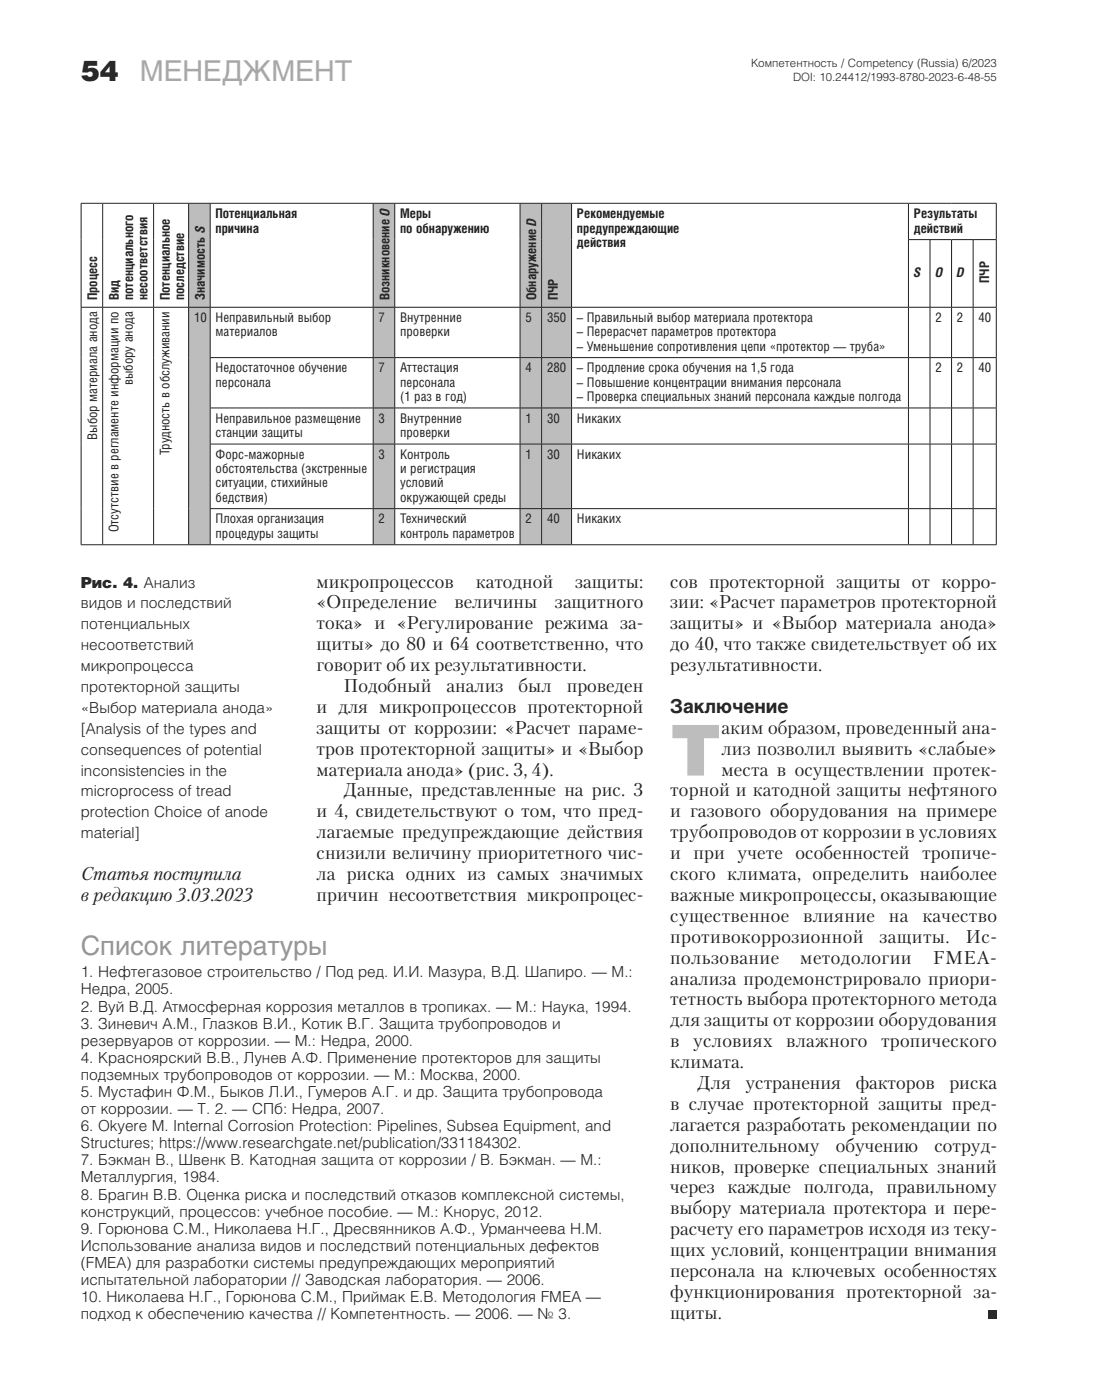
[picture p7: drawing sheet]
<svg xmlns="http://www.w3.org/2000/svg" width="203mm" height="260mm" viewBox="0 0 203 260" stroke-linecap="round" stroke-linejoin="round" font-family="sans-serif">
<defs><g id="words">
<text font-size="13.1" fill="#bcbdc0" x="124.4" y="144">Т</text>
<text font-size="5.3" fill="#231f20" x="15" y="15">54</text>
<text font-size="5.3" fill="#a8a9ad" x="25.9" y="15">МЕНЕДЖМЕНТ</text>
<text font-size="4.9" fill="#939598" x="15" y="177.3">Список литературы</text>
<text font-size="3.5" fill="#231f20" x="124.4" y="132.4">Заключение</text>
<g font-size="3.4" fill="#231f20">
<text x="58.8" y="109.1">микропроцессов</text>
<text x="58.8" y="113">«Определение</text>
<text x="84.3" y="113">величины</text>
<text x="88.3" y="109.1">катодной</text>
<text x="103" y="113">защитного</text>
<text x="106.7" y="109.1">защиты:</text>
<text x="124.4" y="109.1">сов протекторной защиты от корро-</text>
<text x="124.4" y="113">зии: «Расчет параметров протекторной</text>
<text x="58.8" y="116.9">тока» и «Регулирование режима за-</text>
<text x="124.4" y="116.9">защиты» и «Выбор материала анода»</text>
<text x="58.8" y="120.8">щиты» до 80 и 64 соответственно, что</text>
<text x="58.8" y="124.6">говорит об их результативности.</text>
<text x="124.4" y="120.8">до 40, что также свидетельствует об их</text>
<text x="124.4" y="124.6">результативности.</text>
<text x="63.7" y="128.5">Подобный</text>
<text x="82.9" y="128.5">анализ</text>
<text x="96.2" y="128.5">был</text>
<text x="105.2" y="128.5">проведен</text>
<text x="58.8" y="132.4">и для микропроцессов протекторной</text>
<text x="58.8" y="136.3">защиты от коррозии: «Расчет параме-</text>
<text x="133.9" y="136.3">аким образом, проведенный ана-</text>
<text x="58.8" y="140.2">тров протекторной защиты» и «Выбор</text>
<text x="133.9" y="140.2">лиз позволил выявить «слабые»</text>
<text x="58.8" y="144">материала анода» (рис. 3, 4).</text>
<text x="63.7" y="147.9">Данные, представленные на рис. 3</text>
<text x="124.4" y="147.9">торной и катодной защиты нефтяного</text>
<text x="133.9" y="144">места в осуществлении протек-</text>
<text x="58.7" y="151.8">и 4, свидетельствуют о том, что пред-</text>
<text x="58.7" y="155.7">лагаемые предупреждающие действия</text>
<text x="124.4" y="151.8">и газового оборудования на примере</text>
<text x="124.4" y="155.7">трубопроводов от коррозии в условиях</text>
<text x="58.7" y="159.6">снизили величину приоритетного чис-</text>
<text x="124.4" y="159.6">и при учете особенностей тропиче-</text>
<text x="15" y="163.4">Статья поступила</text>
<text x="15" y="167.3">в редакцию 3.03.2023</text>
<text x="58.7" y="163.4">ла риска одних из самых значимых</text>
<text x="58.7" y="167.3">причин несоответствия микропроцес-</text>
<text x="124.4" y="163.4">ского климата, определить наиболее</text>
<text x="124.4" y="167.3">важные микропроцессы, оказывающие</text>
<text x="124.4" y="171.2">существенное</text>
<text x="149" y="171.2">влияние</text>
<text x="164.9" y="171.2">на</text>
<text x="171.2" y="171.2">качество</text>
<text x="124.4" y="175.1">противокоррозионной</text>
<text x="124.4" y="179">пользование</text>
<text x="148.5" y="179">методологии</text>
<text x="163.2" y="175.1">защиты.</text>
<text x="173.1" y="179">FMEA-</text>
<text x="179.2" y="175.1">Ис-</text>
<text x="124.4" y="182.8">анализа продемонстрировало приори-</text>
<text x="124.4" y="186.7">тетность выбора протекторного метода</text>
<text x="124.4" y="190.6">для защиты от коррозии оборудования</text>
<text x="124.4" y="194.5">в</text>
<text x="128.6" y="194.5">условиях</text>
<text x="145.9" y="194.5">влажного</text>
<text x="163.5" y="194.5">тропического</text>
<text x="124.4" y="198.4">климата.</text>
<text x="129.4" y="202.2">Для</text>
<text x="138.3" y="202.2">устранения</text>
<text x="158.8" y="202.2">факторов</text>
<text x="176.2" y="202.2">риска</text>
<text x="124.4" y="206.1">в случае протекторной защиты пред-</text>
<text x="124.4" y="210">лагается разработать рекомендации по</text>
<text x="124.4" y="213.9">дополнительному</text>
<text x="155.1" y="213.9">обучению</text>
<text x="173.4" y="213.9">сотруд-</text>
<text x="124.4" y="217.8">ников, проверке специальных знаний</text>
<text x="124.4" y="221.6">через каждые полгода, правильному</text>
<text x="124.4" y="225.5">выбору материала протектора и пере-</text>
<text x="124.4" y="229.4">расчету его параметров исходя из теку-</text>
<text x="124.4" y="233.3">щих условий, концентрации внимания</text>
<text x="124.4" y="237.2">персонала на ключевых особенностях</text>
<text x="124.4" y="241.1">функционирования протекторной за-</text>
<text x="124.4" y="244.9">щиты.</text>
</g>
<g font-size="2.8" fill="#231f20">
<text x="15" y="109.1">Рис. 4. Анализ</text>
<text x="15" y="113">видов и последствий</text>
<text x="15" y="116.9">потенциальных</text>
<text x="15" y="120.8">несоответствий</text>
<text x="15" y="124.6">микропроцесса</text>
<text x="15" y="128.5">протекторной защиты</text>
<text x="15" y="132.4">«Выбор материала анода»</text>
<text x="15" y="136.3">[Analysis of the types and</text>
<text x="15" y="140.2">consequences of potential</text>
<text x="15" y="144">inconsistencies in the</text>
<text x="15" y="147.9">microprocess of tread</text>
<text x="15" y="151.8">protection Choice of anode</text>
<text x="15" y="155.7">material]</text>
<text x="15" y="181.5">1. Нефтегазовое строительство / Под ред. И.И. Мазура, В.Д. Шапиро. — М.:</text>
<text x="15" y="184.7">Недра, 2005.</text>
<text x="15" y="187.9">2. Вуй В.Д. Атмосферная коррозия металлов в тропиках. — М.: Наука, 1994.</text>
<text x="15" y="191">3. Зиневич А.М., Глазков В.И., Котик В.Г. Защита трубопроводов и</text>
<text x="15" y="194.2">резервуаров от коррозии. — М.: Недра, 2000.</text>
<text x="15" y="197.4">4. Красноярский В.В., Лунев А.Ф. Применение протекторов для защиты</text>
<text x="15" y="200.6">подземных трубопроводов от коррозии. — М.: Москва, 2000.</text>
<text x="15" y="203.7">5. Мустафин Ф.М., Быков Л.И., Гумеров А.Г. и др. Защита трубопровода</text>
<text x="15" y="206.9">от коррозии. — Т. 2. — СПб: Недра, 2007.</text>
<text x="15" y="210.1">6. Okyere M. Internal Corrosion Protection: Pipelines, Subsea Equipment, and</text>
<text x="15" y="213.3">Structures; https://www.researchgate.net/publication/331184302.</text>
<text x="15" y="216.4">7. Бэкман В., Швенк В. Катодная защита от коррозии / В. Бэкман. — М.:</text>
<text x="15" y="219.6">Металлургия, 1984.</text>
<text x="15" y="222.8">8. Брагин В.В. Оценка риска и последствий отказов комплексной системы,</text>
<text x="15" y="226">конструкций, процессов: учебное пособие. — М.: Кнорус, 2012.</text>
<text x="15" y="229.1">9. Горюнова С.М., Николаева Н.Г., Дресвянников А.Ф., Урманчеева Н.М.</text>
<text x="15" y="232.3">Использование анализа видов и последствий потенциальных дефектов</text>
<text x="15" y="235.5">(FMEA) для разработки системы предупреждающих мероприятий</text>
<text x="15" y="238.7">испытательной лаборатории // Заводская лаборатория. — 2006.</text>
<text x="15" y="241.8">10. Николаева Н.Г., Горюнова С.М., Приймак Е.В. Методология FMEA —</text>
<text x="15" y="245">подход к обеспечению качества // Компетентность. — 2006. — № 3.</text>
</g>
<g font-size="2.5" fill="#231f20">
<text x="40" y="40.6">Потенциальная</text>
<text x="74.3" y="40.6">Меры</text>
<text x="107.1" y="40.6">Рекомендуемые</text>
<text x="169.6" y="40.6">Результаты</text>
<text x="40" y="43.2">причина</text>
<text x="74.3" y="43.2">по обнаружению</text>
<text x="107.1" y="43.2">предупреждающие</text>
<text x="107.1" y="45.8">действия</text>
<text x="169.6" y="43.2">действий</text>
<text x="169.6" y="51.5">S</text>
<text x="173.6" y="51.5">O</text>
<text x="177.6" y="51.5">D</text>
<text x="183.6" y="52.6" transform="rotate(-90 183.6 52.6)">ПЧР</text>
<text x="18.1" y="55.8" transform="rotate(-90 18.1 55.8)">Процесс</text>
<text x="22.1" y="55.8" transform="rotate(-90 22.1 55.8)">Вид</text>
<text x="24.7" y="55.8" transform="rotate(-90 24.7 55.8)">потенциального</text>
<text x="27.3" y="55.8" transform="rotate(-90 27.3 55.8)">несоответствия</text>
<text x="31.5" y="55.8" transform="rotate(-90 31.5 55.8)">Потенциальное</text>
<text x="34.1" y="55.8" transform="rotate(-90 34.1 55.8)">последствие</text>
<text x="36" y="59.8">10 Неправильный выбор</text>
<text x="38" y="55.8" transform="rotate(-90 38 55.8)">Значимость S</text>
<text x="70.3" y="59.8">7</text>
<text x="72.3" y="55.8" transform="rotate(-90 72.3 55.8)">Возникновение О</text>
<text x="74.3" y="59.8">Внутренние</text>
<text x="97.5" y="59.8">5</text>
<text x="99.5" y="55.8" transform="rotate(-90 99.5 55.8)">Обнаружение D</text>
<text x="101.5" y="59.8">350</text>
<text x="103.5" y="55.8" transform="rotate(-90 103.5 55.8)">ПЧР</text>
<text x="107.1" y="59.8">– Правильный выбор материала протектора</text>
<text x="173.6" y="59.8">2</text>
<text x="177.6" y="59.8">2</text>
<text x="181.6" y="59.8">40</text>
<text x="40" y="62.5">материалов</text>
<text x="74.3" y="62.5">проверки</text>
<text x="107.1" y="62.5">– Перерасчет параметров протектора</text>
<text x="107.1" y="65.1">– Уменьшение сопротивления цепи «протектор — труба»</text>
<text x="24.7" y="71.5" transform="rotate(-90 24.7 71.5)">выбору анода</text>
<text x="40" y="69.2">Недостаточное обучение</text>
<text x="40" y="71.8">персонала</text>
<text x="70.3" y="69.2">7</text>
<text x="74.3" y="69.2">Аттестация</text>
<text x="74.3" y="71.8">персонала</text>
<text x="97.5" y="69.2">4</text>
<text x="101.5" y="69.2">280</text>
<text x="107.1" y="69.2">– Продление срока обучения на 1,5 года</text>
<text x="107.1" y="71.8">– Повышение концентрации внимания персонала</text>
<text x="173.6" y="69.2">2</text>
<text x="177.6" y="69.2">2</text>
<text x="181.6" y="69.2">40</text>
<text x="74.3" y="74.5">(1 раз в год)</text>
<text x="107.1" y="74.5">– Проверка специальных знаний персонала каждые полгода</text>
<text x="18" y="81.7" transform="rotate(-90 18 81.7)">Выбор материала анода</text>
<text x="40" y="78.5">Неправильное размещение</text>
<text x="40" y="81.2">станции защиты</text>
<text x="70.3" y="78.5">3</text>
<text x="74.3" y="78.5">Внутренние</text>
<text x="74.3" y="81.2">проверки</text>
<text x="97.5" y="78.5">1</text>
<text x="101.5" y="78.5">30</text>
<text x="107.1" y="78.5">Никаких</text>
<text x="31.5" y="84.6" transform="rotate(-90 31.5 84.6)">Трудность в обслуживании</text>
<text x="40" y="85.2">Форс-мажорные</text>
<text x="40" y="87.9">обстоятельства (экстренные</text>
<text x="70.3" y="85.2">3</text>
<text x="74.3" y="85.2">Контроль</text>
<text x="74.3" y="87.9">и регистрация</text>
<text x="97.5" y="85.2">1</text>
<text x="101.5" y="85.2">30</text>
<text x="107.1" y="85.2">Никаких</text>
<text x="40" y="90.5">ситуации, стихийные</text>
<text x="40" y="93.2">бедствия)</text>
<text x="74.3" y="90.5">условий</text>
<text x="74.3" y="93.2">окружающей среды</text>
<text x="22" y="98.9" transform="rotate(-90 22 98.9)">Отсутствие в регламенте информации по</text>
<text x="40" y="97.2">Плохая организация</text>
<text x="40" y="99.9">процедуры защиты</text>
<text x="70.3" y="97.2">2</text>
<text x="74.3" y="97.2">Технический</text>
<text x="74.3" y="99.9">контроль параметров</text>
<text x="97.5" y="97.2">2</text>
<text x="101.5" y="97.2">40</text>
<text x="107.1" y="97.2">Никаких</text>
</g>
<g font-size="2.1" fill="#231f20">
<text x="139.4" y="12.5">Компетентность / Competency (Russia) 6/2023</text>
<text x="147.2" y="15">DOI: 10.24412/1993-8780-2023-6-48-55</text>
</g>
</g></defs>
<path d="M183.5 243.4h1.5v1.5h-1.5z" fill="#231f20"/>
<path d="M35 37.8h4v19.3h-4zM69.2 37.8h4.1v19.3h-4.1zM96.5 37.8h4v19.3h-4zM100.5 37.8h5.6v19.3h-5.6zM35 57.1h4v44.1h-4zM69.2 57.1h4.1v9.3h-4.1zM96.5 57.1h4v9.3h-4zM100.5 57.1h5.6v9.3h-5.6zM69.2 66.4h4.1v9.4h-4.1zM96.5 66.4h4v9.4h-4zM100.5 66.4h5.6v9.4h-5.6zM69.2 75.8h4.1v6.7h-4.1zM96.5 75.8h4v6.7h-4zM100.5 75.8h5.6v6.7h-5.6zM69.2 82.5h4.1v12h-4.1zM96.5 82.5h4v12h-4zM100.5 82.5h5.6v12h-5.6zM69.2 94.5h4.1v6.7h-4.1zM96.5 94.5h4v6.7h-4zM100.5 94.5h5.6v6.7h-5.6z" fill="#bcbdc0"/>
<g fill="none" stroke="#231f20" stroke-width=".19">
<path d="M15 37.8h169.9M15.1 37.8v19.2M19.1 37.8v19.2M28.5 37.8v19.2M35 37.8v19.2M39 37.8v19.2M69.3 37.8v19.2M73.3 37.8v19.2M96.5 37.8v19.2M100.5 37.8v19.2M106.1 37.8v19.2M168.6 37.8v6.6"/>
<path d="M184.9 37.8v6.6M15 57.1h169.9M15.1 57.1v44M19.1 57.1v44M28.5 57.1v44M35 57.1v44M39 57.1v9.3M69.3 57.1v9.3M73.3 57.1v9.3M96.5 57.1v9.3M100.5 57.1v9.3M106.1 57.1v9.3"/>
<path d="M168.5 44.5h16.4M168.6 44.6v12.4M168.6 57.1v9.3M172.6 44.6v12.4M172.6 57.1v9.3M176.6 44.6v12.4M176.6 57.1v9.3M180.6 44.6v12.4M180.6 57.1v9.3M184.9 44.6v12.4M184.9 57.1v9.3M38.9 66.4h146"/>
<path d="M38.9 75.8h146M39 66.5v9.2M39 75.8v6.6M69.3 66.5v9.2M69.3 75.8v6.6M73.3 66.5v9.2M73.3 75.8v6.6M96.5 66.5v9.2M96.5 75.8v6.6M100.5 66.5v9.2M100.5 75.8v6.6M106.1 66.5v9.2"/>
<path d="M106.1 75.8v6.6M168.6 66.5v9.2M168.6 75.8v6.6M172.6 66.5v9.2M172.6 75.8v6.6M176.6 66.5v9.2M176.6 75.8v6.6M180.6 66.5v9.2M180.6 75.8v6.6M184.9 66.5v9.2M184.9 75.8v6.6M38.9 82.5h146"/>
<path d="M38.9 94.5h146M39 82.5v11.9M39 94.5v6.6M69.3 82.5v11.9M69.3 94.5v6.6M73.3 82.5v11.9M73.3 94.5v6.6M96.5 82.5v11.9M96.5 94.5v6.6M100.5 82.5v11.9M100.5 94.5v6.6M106.1 82.5v11.9"/>
<path d="M106.1 94.5v6.6M168.6 82.5v11.9M168.6 94.5v6.6M172.6 82.5v11.9M172.6 94.5v6.6M176.6 82.5v11.9M176.6 94.5v6.6M180.6 82.5v11.9M180.6 94.5v6.6M184.9 82.5v11.9M184.9 94.5v6.6M15 101.2h169.9"/>
</g>
<use href="#words"/>
</svg>
